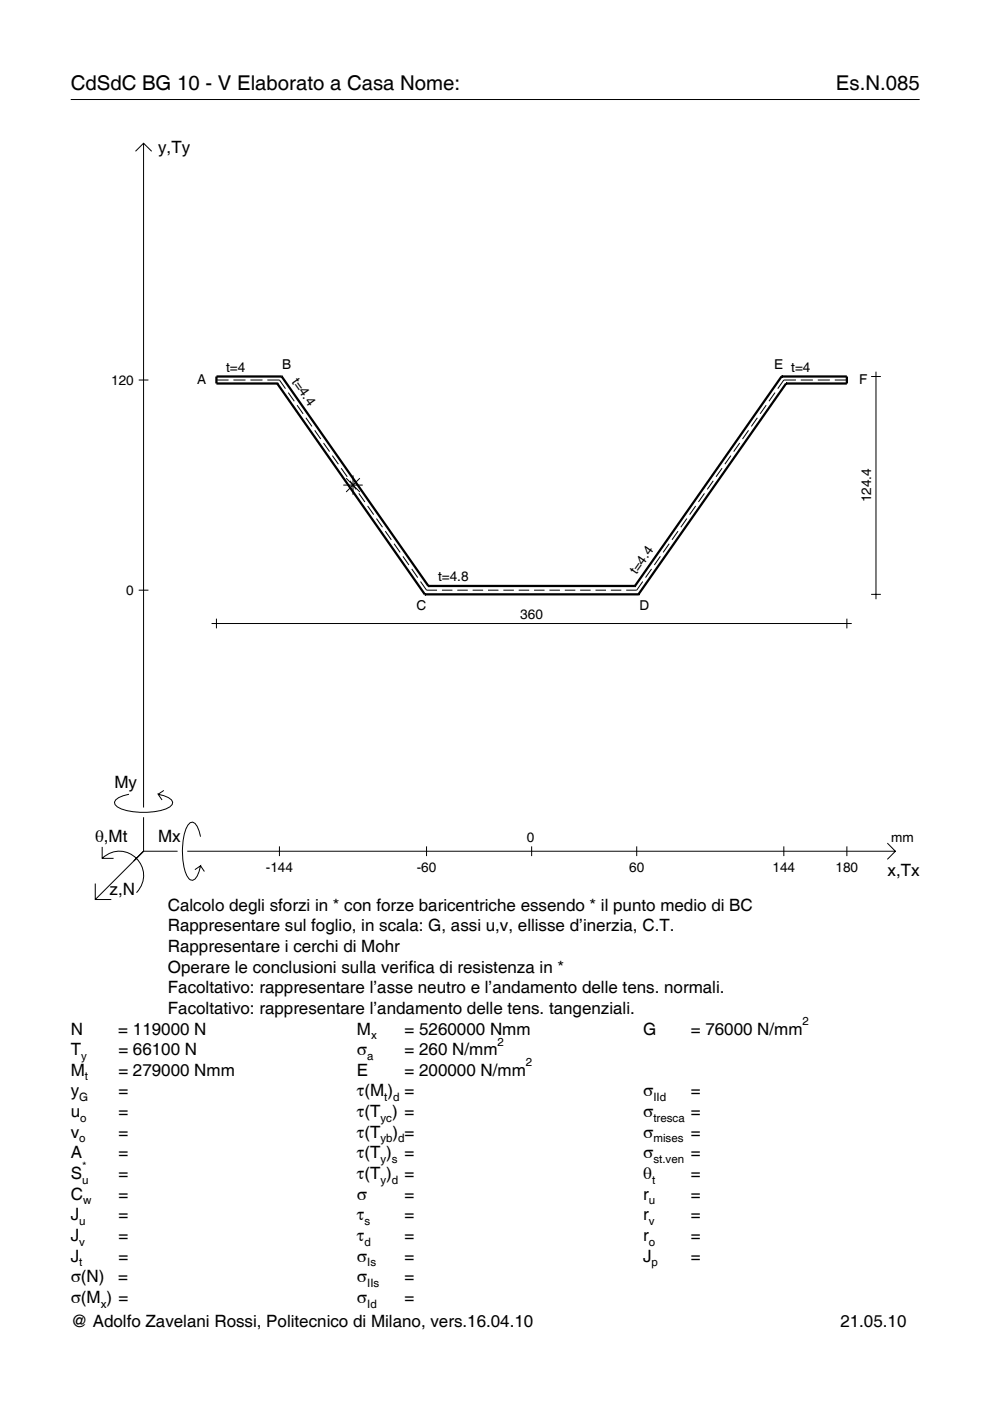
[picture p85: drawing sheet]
<svg xmlns="http://www.w3.org/2000/svg" width="210mm" height="297mm" viewBox="0 0 210 297" stroke-linecap="round" stroke-linejoin="round" font-family="sans-serif">
<defs><g id="words">
<g font-size="4.3">
<text x="15" y="19">CdSdC BG 10 - V Elaborato a Casa Nome:</text>
<text x="177.2" y="19">Es.N.085</text>
</g>
<g font-size="3.6">
<text x="33.5" y="32.4">y,Ty</text>
<text x="24.3" y="167.1">My</text>
<text x="20.1" y="178.4">θ,Mt</text>
<text x="33.5" y="178.4">Mx</text>
<text x="188.2" y="185.6">x,Tx</text>
<text x="23.2" y="189.7">z,N</text>
<text x="35.6" y="193.1">Calcolo degli sforzi in * con forze baricentriche essendo * il punto medio di BC</text>
<text x="35.6" y="197.5">Rappresentare sul foglio, in scala: G, assi u,v, ellisse d’inerzia, C.T.</text>
<text x="35.6" y="201.8">Rappresentare i cerchi di Mohr</text>
<text x="35.6" y="206.2">Operare le conclusioni sulla verifica di resistenza in *</text>
<text x="35.6" y="210.6">Facoltativo: rappresentare l’asse neutro e l’andamento delle tens. normali.</text>
<text x="35.6" y="215">Facoltativo: rappresentare l’andamento delle tens. tangenziali.</text>
<text x="15" y="219.3">N</text>
<text x="25.1" y="219.3">= 119000 N</text>
<text x="75.7" y="219.3">M</text>
<text x="85.8" y="219.3">= 5260000 Nmm</text>
<text x="136.4" y="219.3">G</text>
<text x="146.5" y="219.3">= 76000 N/mm</text>
<text x="15" y="223.7">T</text>
<text x="25.1" y="223.7">= 66100 N</text>
<text x="75.7" y="223.7">σ</text>
<text x="85.8" y="223.7">= 260 N/mm</text>
<text x="15" y="228.1">M</text>
<text x="15" y="232.5">y</text>
<text x="25.1" y="228.1">= 279000 Nmm</text>
<text x="25.1" y="232.5">=</text>
<text x="75.7" y="228.1">E</text>
<text x="75.7" y="232.5">τ(M ) =</text>
<text x="85.8" y="228.1">= 200000 N/mm</text>
<text x="136.4" y="232.5">σ</text>
<text x="146.5" y="232.5">=</text>
<text x="15" y="236.8">u</text>
<text x="25.1" y="236.8">=</text>
<text x="75.7" y="236.8">τ(T ) =</text>
<text x="136.4" y="236.8">σ</text>
<text x="146.5" y="236.8">=</text>
<text x="15" y="241.2">v</text>
<text x="15" y="245.6">A</text>
<text x="25.1" y="241.2">=</text>
<text x="25.1" y="245.6">=</text>
<text x="75.7" y="245.6">τ(T )</text>
<text x="75.7" y="241.2">τ(T</text>
<text x="83.3" y="241.2">) =</text>
<text x="85.8" y="245.6">=</text>
<text x="136.4" y="241.2">σ</text>
<text x="136.4" y="245.6">σ</text>
<text x="146.5" y="241.2">=</text>
<text x="146.5" y="245.6">=</text>
<text x="15" y="250">S</text>
<text x="25.1" y="250">=</text>
<text x="75.7" y="250">τ(T )</text>
<text x="85.8" y="250">=</text>
<text x="136.4" y="250">θ</text>
<text x="146.5" y="250">=</text>
<text x="15" y="254.3">C</text>
<text x="25.1" y="254.3">=</text>
<text x="75.7" y="254.3">σ</text>
<text x="85.8" y="254.3">=</text>
<text x="136.4" y="254.3">r</text>
<text x="146.5" y="254.3">=</text>
<text x="15" y="258.7">J</text>
<text x="15" y="263.1">J</text>
<text x="25.1" y="258.7">=</text>
<text x="25.1" y="263.1">=</text>
<text x="75.7" y="258.7">τ</text>
<text x="75.7" y="263.1">τ</text>
<text x="85.8" y="258.7">=</text>
<text x="85.8" y="263.1">=</text>
<text x="136.4" y="258.7">r</text>
<text x="136.4" y="263.1">r</text>
<text x="146.5" y="258.7">=</text>
<text x="146.5" y="263.1">=</text>
<text x="15" y="267.5">J</text>
<text x="25.1" y="267.5">=</text>
<text x="75.7" y="267.5">σ</text>
<text x="85.8" y="267.5">=</text>
<text x="136.4" y="267.5">J</text>
<text x="146.5" y="267.5">=</text>
<text x="15" y="271.8">σ(N)</text>
<text x="25.1" y="271.8">=</text>
<text x="75.7" y="271.8">σ</text>
<text x="85.8" y="271.8">=</text>
<text x="15" y="276.2">σ(M ) =</text>
<text x="15" y="281.4">@ Adolfo Zavelani Rossi, Politecnico di Milano, vers.16.04.10</text>
<text x="75.7" y="276.2">σ</text>
<text x="85.8" y="276.2">=</text>
<text x="178.2" y="281.4">21.05.10</text>
</g>
<g font-size="2.9">
<text x="23.6" y="81.6">120</text>
<text x="41.8" y="81.5">A</text>
<text x="47.9" y="78.8">t=4</text>
<text x="59.8" y="78.3">B</text>
<text x="61.8" y="80.9" transform="rotate(55 61.8 80.9)">t=4.4</text>
<text x="164.1" y="78.3">E t=4</text>
<text x="182.2" y="81.5">F</text>
<text x="184.7" y="106.5" transform="rotate(-90 184.7 106.5)">124.4</text>
<text x="92.9" y="123.2">t=4.8</text>
<text x="135" y="122" transform="rotate(-55 135 122)">t=4.4</text>
<text x="26.8" y="126.1">0</text>
<text x="88.3" y="129.3">C</text>
<text x="110.3" y="131.2">360</text>
<text x="135.6" y="129.3">D</text>
<text x="111.7" y="178.4">0</text>
<text x="189" y="178.4">mm</text>
<text x="56.4" y="184.9">-144</text>
<text x="88.4" y="184.9">-60</text>
<text x="133.4" y="184.9">60</text>
<text x="163.8" y="184.9">144</text>
<text x="177.2" y="184.9">180</text>
</g>
<g font-size="2.4">
<text x="78.7" y="220.3">x</text>
<text x="105.5" y="221.7">2</text>
<text x="170.2" y="217.3">2</text>
<text x="17.2" y="224.7">y</text>
<text x="77.9" y="224.7">a</text>
<text x="111.5" y="226.1">2</text>
<text x="16.8" y="233.5">G</text>
<text x="18" y="229.1">t</text>
<text x="81.5" y="233.5">t d</text>
<text x="138.5" y="233.5">IId</text>
<text x="17" y="237.8">o</text>
<text x="80.7" y="237.8">yc</text>
<text x="138.5" y="237.8">tresca</text>
<text x="16.8" y="242.2">o</text>
<text x="80.7" y="242.2">yb d</text>
<text x="138.5" y="242.2">mises</text>
<text x="17.4" y="251">u</text>
<text x="17.4" y="248">*</text>
<text x="80.7" y="246.6">y s</text>
<text x="80.7" y="251">y d</text>
<text x="138.2" y="251">t</text>
<text x="138.5" y="246.6">st.ven</text>
<text x="17.6" y="255.3">w</text>
<text x="137.6" y="255.3">u</text>
<text x="16.8" y="259.7">u</text>
<text x="77.3" y="259.7">s</text>
<text x="137.6" y="259.7">v</text>
<text x="16.8" y="264.1">v</text>
<text x="16.8" y="268.5">t</text>
<text x="77.3" y="264.1">d</text>
<text x="77.9" y="268.5">Is</text>
<text x="137.6" y="264.1">o</text>
<text x="138.2" y="268.5">p</text>
<text x="77.9" y="272.8">IIs</text>
<text x="21.4" y="277.2">x</text>
<text x="77.9" y="277.2">Id</text>
</g>
</g></defs>
<g fill="none" stroke="#000" stroke-width=".21">
<path d="M15 21.1h180M28.7 32.1l1.7-1.7 1.8 1.7M30.4 30.4v140.8M184.7 79.8h2.1M185.7 78.8v48.2M29.4 80.6h2.1M45.9 80.6h2.6M49.5 80.6h2.6M53.1 80.6h2.5M56.7 80.6h2.5l1.3 1.8M61.1 83.2l1.3 1.9M63 85.9l1.3 1.8"/>
<path d="M64.9 88.6l1.2 1.8M66.7 91.2l1.3 1.9M68.6 93.9l1.3 1.8M70.5 96.6l1.2 1.8M72.3 99.3l1.3 1.8M153.1 99.3l-1.3 1.8M155 96.6l-1.3 1.8M156.8 93.9l-1.2 1.8M158.7 91.2l-1.3 1.9M160.6 88.6l-1.3 1.8M162.4 85.9l-1.2 1.8M164.3 83.2l-1.3 1.9"/>
<path d="M168.8 80.6h-2.6l-1.3 1.8M169.8 80.6h2.6M173.4 80.6h2.6M177 80.6h2.6M72.8 102.8h4.1M73.4 101.4l2.9 2.9M74.2 101.9l1.3 1.9M74.8 100.8v4.1M76.1 104.6l1.3 1.8M76.3 101.4l-2.9 2.9M77.9 107.3l1.3 1.8M79.8 109.9l1.3 1.9"/>
<path d="M81.7 112.6l1.3 1.8M83.6 115.3l1.2 1.8M85.4 118l1.3 1.8M140 118l-1.3 1.8M141.9 115.3l-1.3 1.8M143.8 112.6l-1.3 1.8M145.6 109.9l-1.3 1.9M147.5 107.3l-1.3 1.8M149.4 104.6l-1.3 1.8M151.2 101.9l-1.2 1.9M29.4 125.1h2.1M44.9 132.2h135.7"/>
<path d="M45.9 131.2v2M87.3 120.6l1.3 1.9M89.2 123.3l1.2 1.8h2.3M93.7 125.1h2.2M97 125.1h2.2M100.2 125.1h2.2M103.5 125.1h2.2M106.7 125.1h2.2M110 125.1h2.2M113.2 125.1h2.3M116.5 125.1h2.2M119.7 125.1h2.3"/>
<path d="M123 125.1h2.2M126.3 125.1h2.2M129.5 125.1h2.2M136.3 123.3l-1.3 1.8h-2.2M138.1 120.6l-1.2 1.9M179.6 131.2v2M184.7 126h2.1M21.7 179.6v2.4h2.4M27.3 168.4a3.6 3.6 0 0 0-3 1.7l.1 .5a5.6 5.6 0 0 0 3.8 1.5 13.4 13.4 0 0 0 7.8-1l.5-.5 .1-.5a3.6 3.6 0 0 0-3.1-1.7l.8 1.2M30.4 173.3v7.2M34.7 167.6l-1.2 .8M42.5 177.4a3.6 3.6 0 0 0-1.7-3.1l-.5 .1a5.7 5.7 0 0 0-1.5 3.8 13.9 13.9 0 0 0 1.1 7.9l.4 .4 .5 .1a3.6 3.6 0 0 0 1.7-3l-1.2 .8"/>
<path d="M59.2 179.4v2.1M90.4 179.4v2.1M112.7 179.4v2.1M135 179.4v2.1M166.2 179.4v2.1M179.6 179.4v2.1M188.1 178.8l1.7 1.7-1.7 1.7M20.2 187.3v3.4h3.4M21.7 182a5.1 5.1 0 0 1 7.2 0 5.1 5.1 0 0 1 0 7.3M30.4 180.5l-10.2 10.2M30.4 180.5h7.2M39.7 180.5h150.1"/>
<path d="M42.5 183.6l.8 1.2"/>
</g>
<g fill="none" stroke="#000" stroke-width=".48">
<path d="M59.7 79.8h.1M59.7 79.8h-13.8v1.5h12.9M59.7 79.8l31.1 44.4M165.7 79.8h.1M165.7 79.8h13.9v1.5h-12.9M165.7 79.8l-31.1 44.4M58.8 81.3h.1M58.8 81.3l31.3 44.7M166.7 81.3h.1M166.7 81.3l-31.3 44.7M90.1 126h.1M90.1 126h45.3"/>
<path d="M90.8 124.2h.1M90.8 124.2h43.8M134.6 124.2h.1M135.4 126h.1"/>
</g>
<use href="#words"/>
</svg>
